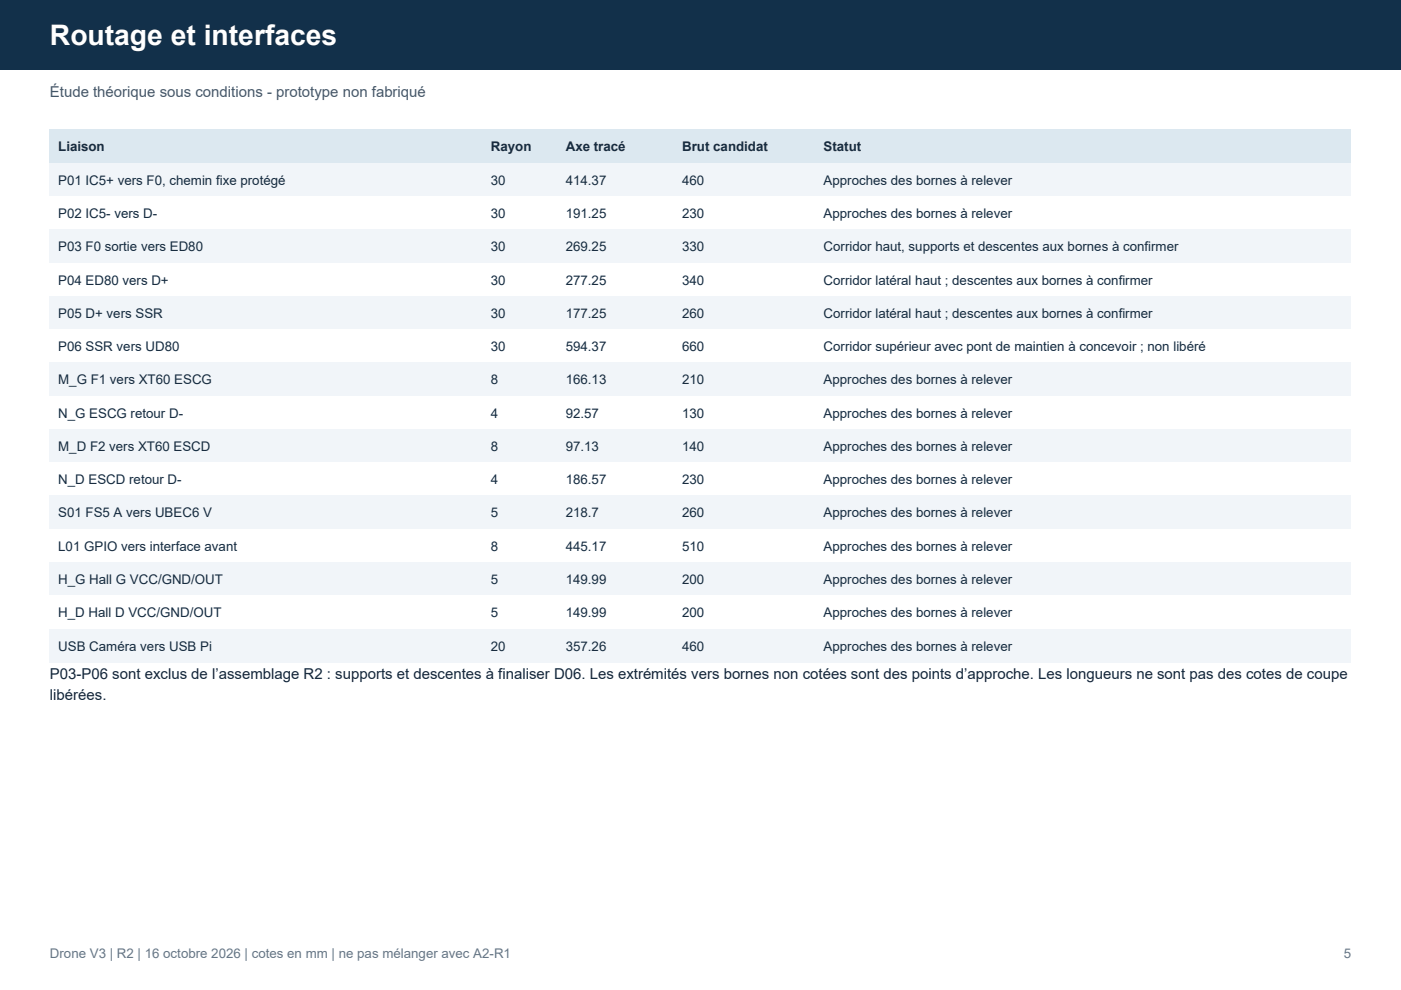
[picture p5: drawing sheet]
<svg xmlns="http://www.w3.org/2000/svg" width="297mm" height="210mm" viewBox="0 0 297 210" stroke-linecap="round" stroke-linejoin="round" font-family="sans-serif">
<defs><g id="words">
<text font-size="6" fill="#fff" x="10.6" y="9.5">Routage et interfaces</text>
<text font-size="3.2" fill="#475569" x="10.6" y="20.5">Étude théorique sous conditions - prototype non fabriqué</text>
<g font-size="3.2" fill="#182536">
<text x="10.6" y="143.9">P03-P06 sont exclus de l’assemblage R2 : supports et descentes à finaliser D06. Les extrémités vers bornes non cotées sont des points d’approche. Les longueurs ne sont pas des cotes de coupe</text>
<text x="10.6" y="148.5">libérées.</text>
</g>
<g font-size="2.8" fill="#152c40">
<text x="12.3" y="32.1">Liaison</text>
<text x="104.1" y="32.1">Rayon</text>
<text x="119.9" y="32.1">Axe tracé</text>
<text x="144.6" y="32.1">Brut candidat</text>
<text x="174.6" y="32.1">Statut</text>
<text x="12.3" y="39.2">P01 IC5+ vers F0, chemin fixe protégé</text>
<text x="104.1" y="39.2">30</text>
<text x="119.9" y="39.2">414.37</text>
<text x="144.6" y="39.2">460</text>
<text x="174.6" y="39.2">Approches des bornes à relever</text>
<text x="12.3" y="46.2">P02 IC5- vers D-</text>
<text x="104.1" y="46.2">30</text>
<text x="119.9" y="46.2">191.25</text>
<text x="144.6" y="46.2">230</text>
<text x="174.6" y="46.2">Approches des bornes à relever</text>
<text x="12.3" y="53.3">P03 F0 sortie vers ED80</text>
<text x="104.1" y="53.3">30</text>
<text x="119.9" y="53.3">269.25</text>
<text x="144.6" y="53.3">330</text>
<text x="174.6" y="53.3">Corridor haut, supports et descentes aux bornes à confirmer</text>
<text x="12.3" y="60.3">P04 ED80 vers D+</text>
<text x="104.1" y="60.3">30</text>
<text x="119.9" y="60.3">277.25</text>
<text x="144.6" y="60.3">340</text>
<text x="174.6" y="60.3">Corridor latéral haut ; descentes aux bornes à confirmer</text>
<text x="12.3" y="67.4">P05 D+ vers SSR</text>
<text x="104.1" y="67.4">30</text>
<text x="119.9" y="67.4">177.25</text>
<text x="144.6" y="67.4">260</text>
<text x="174.6" y="67.4">Corridor latéral haut ; descentes aux bornes à confirmer</text>
<text x="12.3" y="74.4">P06 SSR vers UD80</text>
<text x="104.1" y="74.4">30</text>
<text x="119.9" y="74.4">594.37</text>
<text x="144.6" y="74.4">660</text>
<text x="174.6" y="74.4">Corridor supérieur avec pont de maintien à concevoir ; non libéré</text>
<text x="12.3" y="81.5">M_G F1 vers XT60 ESCG</text>
<text x="104.1" y="81.5">8</text>
<text x="119.9" y="81.5">166.13</text>
<text x="144.6" y="81.5">210</text>
<text x="174.6" y="81.5">Approches des bornes à relever</text>
<text x="12.3" y="88.5">N_G ESCG retour D-</text>
<text x="104.1" y="88.5">4</text>
<text x="119.9" y="88.5">92.57</text>
<text x="144.6" y="88.5">130</text>
<text x="174.6" y="88.5">Approches des bornes à relever</text>
<text x="12.3" y="95.6">M_D F2 vers XT60 ESCD</text>
<text x="104.1" y="95.6">8</text>
<text x="119.9" y="95.6">97.13</text>
<text x="144.6" y="95.6">140</text>
<text x="174.6" y="95.6">Approches des bornes à relever</text>
<text x="12.3" y="102.7">N_D ESCD retour D-</text>
<text x="104.1" y="102.7">4</text>
<text x="119.9" y="102.7">186.57</text>
<text x="144.6" y="102.7">230</text>
<text x="174.6" y="102.7">Approches des bornes à relever</text>
<text x="12.3" y="109.7">S01 FS5 A vers UBEC6 V</text>
<text x="104.1" y="109.7">5</text>
<text x="119.9" y="109.7">218.7</text>
<text x="144.6" y="109.7">260</text>
<text x="174.6" y="109.7">Approches des bornes à relever</text>
<text x="12.3" y="116.8">L01 GPIO vers interface avant</text>
<text x="104.1" y="116.8">8</text>
<text x="119.9" y="116.8">445.17</text>
<text x="144.6" y="116.8">510</text>
<text x="174.6" y="116.8">Approches des bornes à relever</text>
<text x="12.3" y="123.8">H_G Hall G VCC/GND/OUT</text>
<text x="104.1" y="123.8">5</text>
<text x="119.9" y="123.8">149.99</text>
<text x="144.6" y="123.8">200</text>
<text x="174.6" y="123.8">Approches des bornes à relever</text>
<text x="12.3" y="130.9">H_D Hall D VCC/GND/OUT</text>
<text x="104.1" y="130.9">5</text>
<text x="119.9" y="130.9">149.99</text>
<text x="144.6" y="130.9">200</text>
<text x="174.6" y="130.9">Approches des bornes à relever</text>
<text x="12.3" y="137.9">USB Caméra vers USB Pi</text>
<text x="104.1" y="137.9">20</text>
<text x="119.9" y="137.9">357.26</text>
<text x="144.6" y="137.9">460</text>
<text x="174.6" y="137.9">Approches des bornes à relever</text>
</g>
<g font-size="2.8" fill="#64748b">
<text x="10.6" y="203.2">Drone V3 | R2 | 16 octobre 2026 | cotes en mm | ne pas mélanger avec A2-R1</text>
<text x="284.9" y="203.2">5</text>
</g>
</g></defs>
<path d="M0 0h297v14.8h-297z" fill-rule="evenodd" fill="#12304a"/>
<path d="M10.6 27.5h275.9v7.1h-275.9z" fill-rule="evenodd" fill="#dce8f0"/>
<path d="M10.6 34.6h275.9v7h-275.9z" fill-rule="evenodd" fill="#f1f5f9"/>
<path d="M10.6 41.6h275.9v7.1h-275.9z" fill-rule="evenodd" fill="#fff"/>
<path d="M10.6 48.7h275.9v7h-275.9z" fill-rule="evenodd" fill="#f1f5f9"/>
<path d="M10.6 55.7h275.9v7.1h-275.9z" fill-rule="evenodd" fill="#fff"/>
<path d="M10.6 62.8h275.9v7h-275.9z" fill-rule="evenodd" fill="#f1f5f9"/>
<path d="M10.6 69.8h275.9v7.1h-275.9z" fill-rule="evenodd" fill="#fff"/>
<path d="M10.6 76.9h275.9v7.1h-275.9z" fill-rule="evenodd" fill="#f1f5f9"/>
<path d="M10.6 84h275.9v7h-275.9z" fill-rule="evenodd" fill="#fff"/>
<path d="M10.6 91h275.9v7.1h-275.9z" fill-rule="evenodd" fill="#f1f5f9"/>
<path d="M10.6 98.1h275.9v7h-275.9z" fill-rule="evenodd" fill="#fff"/>
<path d="M10.6 105.1h275.9v7.1h-275.9z" fill-rule="evenodd" fill="#f1f5f9"/>
<path d="M10.6 112.2h275.9v7h-275.9z" fill-rule="evenodd" fill="#fff"/>
<path d="M10.6 119.2h275.9v7.1h-275.9z" fill-rule="evenodd" fill="#f1f5f9"/>
<path d="M10.6 126.3h275.9v7h-275.9z" fill-rule="evenodd" fill="#fff"/>
<path d="M10.6 133.3h275.9v7.1h-275.9z" fill-rule="evenodd" fill="#f1f5f9"/>
<use href="#words"/>
</svg>
